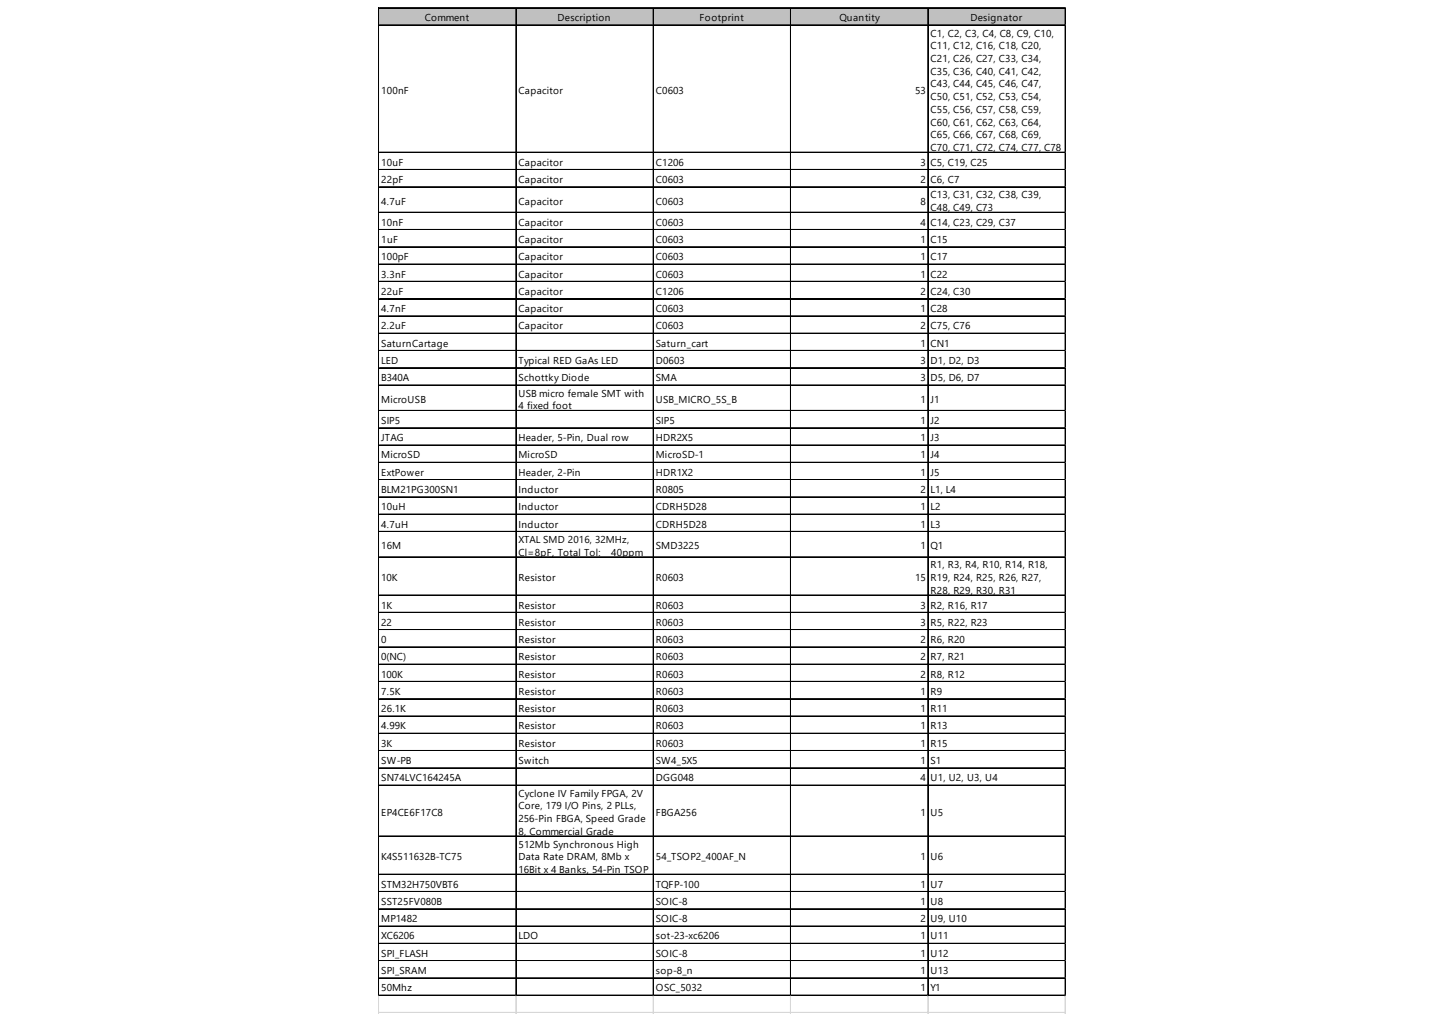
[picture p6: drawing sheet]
<svg xmlns="http://www.w3.org/2000/svg" width="297mm" height="210mm" viewBox="0 0 297 210" stroke-linecap="round" stroke-linejoin="round" font-family="sans-serif">
<defs><g id="words">
<g font-size="2.1">
<text x="87.2" y="4.3">Comment</text>
<text x="114.4" y="4.3">Description</text>
<text x="143.5" y="4.3">Footprint</text>
<text x="172.2" y="4.3">Quantity</text>
<text x="199.1" y="4.3">Designator</text>
<text x="190.9" y="7.5">C1, C2, C3, C4, C8, C9, C10,</text>
<text x="190.9" y="10.1">C11, C12, C16, C18, C20,</text>
<text x="190.9" y="12.7">C21, C26, C27, C33, C34,</text>
<text x="190.9" y="15.3">C35, C36, C40, C41, C42,</text>
<text x="190.9" y="17.9">C43, C44, C45, C46, C47,</text>
<text x="78.2" y="19.3">100nF</text>
<text x="106.4" y="19.3">Capacitor</text>
<text x="134.5" y="19.3">C0603</text>
<text x="187.7" y="19.3">53</text>
<text x="190.9" y="20.6">C50, C51, C52, C53, C54,</text>
<text x="190.9" y="23.2">C55, C56, C57, C58, C59,</text>
<text x="190.9" y="25.8">C60, C61, C62, C63, C64,</text>
<text x="190.9" y="28.4">C65, C66, C67, C68, C69,</text>
<text x="78.2" y="34">10uF</text>
<text x="106.4" y="34">Capacitor</text>
<text x="134.5" y="34">C1206</text>
<text x="188.8" y="34">3</text>
<text x="190.9" y="31">C70, C71, C72, C74, C77, C78</text>
<text x="190.9" y="34">C5, C19, C25</text>
<text x="78.2" y="37.5">22pF</text>
<text x="106.4" y="37.5">Capacitor</text>
<text x="134.5" y="37.5">C0603</text>
<text x="188.8" y="37.5">2</text>
<text x="190.9" y="37.5">C6, C7</text>
<text x="190.9" y="40.7">C13, C31, C32, C38, C39,</text>
<text x="78.2" y="42">4.7uF</text>
<text x="78.2" y="46.3">10nF</text>
<text x="106.4" y="42">Capacitor</text>
<text x="106.4" y="46.3">Capacitor</text>
<text x="134.5" y="42">C0603</text>
<text x="134.5" y="46.3">C0603</text>
<text x="188.8" y="42">8</text>
<text x="188.8" y="46.3">4</text>
<text x="190.9" y="43.3">C48, C49, C73</text>
<text x="190.9" y="46.3">C14, C23, C29, C37</text>
<text x="78.2" y="49.9">1uF</text>
<text x="78.2" y="53.4">100pF</text>
<text x="106.4" y="49.9">Capacitor</text>
<text x="106.4" y="53.4">Capacitor</text>
<text x="134.5" y="49.9">C0603</text>
<text x="134.5" y="53.4">C0603</text>
<text x="188.8" y="49.9">1</text>
<text x="188.8" y="53.4">1</text>
<text x="190.9" y="49.9">C15</text>
<text x="190.9" y="53.4">C17</text>
<text x="78.2" y="56.9">3.3nF</text>
<text x="106.4" y="56.9">Capacitor</text>
<text x="134.5" y="56.9">C0603</text>
<text x="188.8" y="56.9">1</text>
<text x="190.9" y="56.9">C22</text>
<text x="78.2" y="60.5">22uF</text>
<text x="78.2" y="64">4.7nF</text>
<text x="106.4" y="60.5">Capacitor</text>
<text x="106.4" y="64">Capacitor</text>
<text x="134.5" y="60.5">C1206</text>
<text x="134.5" y="64">C0603</text>
<text x="188.8" y="60.5">2</text>
<text x="188.8" y="64">1</text>
<text x="190.9" y="60.5">C24, C30</text>
<text x="190.9" y="64">C28</text>
<text x="78.2" y="67.6">2.2uF</text>
<text x="78.2" y="71.1">SaturnCartage</text>
<text x="106.4" y="67.6">Capacitor</text>
<text x="134.5" y="67.6">C0603</text>
<text x="134.5" y="71.1">Saturn_cart</text>
<text x="188.8" y="67.6">2</text>
<text x="188.8" y="71.1">1</text>
<text x="190.9" y="67.6">C75, C76</text>
<text x="190.9" y="71.1">CN1</text>
<text x="78.2" y="74.7">LED</text>
<text x="106.4" y="74.7">Typical RED GaAs LED</text>
<text x="134.5" y="74.7">D0603</text>
<text x="188.8" y="74.7">3</text>
<text x="190.9" y="74.7">D1, D2, D3</text>
<text x="78.2" y="78.2">B340A</text>
<text x="78.2" y="82.7">MicroUSB</text>
<text x="106.4" y="78.2">Schottky Diode</text>
<text x="106.4" y="81.4">USB micro female SMT with</text>
<text x="106.4" y="84">4 fixed foot</text>
<text x="134.5" y="78.2">SMA</text>
<text x="134.5" y="82.7">USB_MICRO_5S_B</text>
<text x="188.8" y="78.2">3</text>
<text x="188.8" y="82.7">1</text>
<text x="190.9" y="78.2">D5, D6, D7</text>
<text x="190.9" y="82.7">J1</text>
<text x="78.2" y="87">SIP5</text>
<text x="134.5" y="87">SIP5</text>
<text x="188.8" y="87">1</text>
<text x="190.9" y="87">J2</text>
<text x="78.2" y="90.5">JTAG</text>
<text x="78.2" y="94.1">MicroSD</text>
<text x="106.4" y="90.5">Header, 5-Pin, Dual row</text>
<text x="106.4" y="94.1">MicroSD</text>
<text x="134.5" y="90.5">HDR2X5</text>
<text x="134.5" y="94.1">MicroSD-1</text>
<text x="188.8" y="90.5">1</text>
<text x="188.8" y="94.1">1</text>
<text x="190.9" y="90.5">J3</text>
<text x="190.9" y="94.1">J4</text>
<text x="78.2" y="97.6">ExtPower</text>
<text x="78.2" y="101.2">BLM21PG300SN1</text>
<text x="106.4" y="97.6">Header, 2-Pin</text>
<text x="106.4" y="101.2">Inductor</text>
<text x="134.5" y="97.6">HDR1X2</text>
<text x="134.5" y="101.2">R0805</text>
<text x="188.8" y="97.6">1</text>
<text x="188.8" y="101.2">2</text>
<text x="190.9" y="97.6">J5</text>
<text x="190.9" y="101.2">L1, L4</text>
<text x="78.2" y="104.7">10uH</text>
<text x="106.4" y="104.7">Inductor</text>
<text x="134.5" y="104.7">CDRH5D28</text>
<text x="188.8" y="104.7">1</text>
<text x="190.9" y="104.7">L2</text>
<text x="78.2" y="108.2">4.7uH</text>
<text x="78.2" y="112.7">16M</text>
<text x="106.4" y="108.2">Inductor</text>
<text x="106.4" y="111.4">XTAL SMD 2016, 32MHz,</text>
<text x="134.5" y="108.2">CDRH5D28</text>
<text x="134.5" y="112.7">SMD3225</text>
<text x="188.8" y="108.2">1</text>
<text x="188.8" y="112.7">1</text>
<text x="190.9" y="108.2">L3</text>
<text x="190.9" y="112.7">Q1</text>
<text x="78.2" y="119.3">10K</text>
<text x="106.4" y="114">Cl=8pF, Total Tol: ¡À 40ppm</text>
<text x="106.4" y="119.3">Resistor</text>
<text x="134.5" y="119.3">R0603</text>
<text x="187.7" y="119.3">15</text>
<text x="190.9" y="116.6">R1, R3, R4, R10, R14, R18,</text>
<text x="190.9" y="119.3">R19, R24, R25, R26, R27,</text>
<text x="78.2" y="124.9">1K</text>
<text x="106.4" y="124.9">Resistor</text>
<text x="134.5" y="124.9">R0603</text>
<text x="188.8" y="124.9">3</text>
<text x="190.9" y="121.9">R28, R29, R30, R31</text>
<text x="190.9" y="124.9">R2, R16, R17</text>
<text x="78.2" y="128.4">22</text>
<text x="78.2" y="131.9">0</text>
<text x="106.4" y="128.4">Resistor</text>
<text x="106.4" y="131.9">Resistor</text>
<text x="134.5" y="128.4">R0603</text>
<text x="134.5" y="131.9">R0603</text>
<text x="188.8" y="128.4">3</text>
<text x="188.8" y="131.9">2</text>
<text x="190.9" y="128.4">R5, R22, R23</text>
<text x="190.9" y="131.9">R6, R20</text>
<text x="78.2" y="135.5">0(NC)</text>
<text x="106.4" y="135.5">Resistor</text>
<text x="134.5" y="135.5">R0603</text>
<text x="188.8" y="135.5">2</text>
<text x="190.9" y="135.5">R7, R21</text>
<text x="78.2" y="139">100K</text>
<text x="78.2" y="142.6">7.5K</text>
<text x="106.4" y="139">Resistor</text>
<text x="106.4" y="142.6">Resistor</text>
<text x="134.5" y="139">R0603</text>
<text x="134.5" y="142.6">R0603</text>
<text x="188.8" y="139">2</text>
<text x="188.8" y="142.6">1</text>
<text x="190.9" y="139">R8, R12</text>
<text x="190.9" y="142.6">R9</text>
<text x="78.2" y="146.1">26.1K</text>
<text x="78.2" y="149.7">4.99K</text>
<text x="106.4" y="146.1">Resistor</text>
<text x="106.4" y="149.7">Resistor</text>
<text x="134.5" y="146.1">R0603</text>
<text x="134.5" y="149.7">R0603</text>
<text x="188.8" y="146.1">1</text>
<text x="188.8" y="149.7">1</text>
<text x="190.9" y="146.1">R11</text>
<text x="190.9" y="149.7">R13</text>
<text x="78.2" y="153.2">3K</text>
<text x="106.4" y="153.2">Resistor</text>
<text x="134.5" y="153.2">R0603</text>
<text x="188.8" y="153.2">1</text>
<text x="190.9" y="153.2">R15</text>
<text x="78.2" y="156.8">SW-PB</text>
<text x="78.2" y="160.3">SN74LVC164245A</text>
<text x="106.4" y="156.8">Switch</text>
<text x="134.5" y="156.8">SW4_5X5</text>
<text x="134.5" y="160.3">DGG048</text>
<text x="188.8" y="156.8">1</text>
<text x="188.8" y="160.3">4</text>
<text x="190.9" y="156.8">S1</text>
<text x="190.9" y="160.3">U1, U2, U3, U4</text>
<text x="78.2" y="167.4">EP4CE6F17C8</text>
<text x="106.4" y="163.5">Cyclone IV Family FPGA, 2V</text>
<text x="106.4" y="166.1">Core, 179 I/O Pins, 2 PLLs,</text>
<text x="134.5" y="167.4">FBGA256</text>
<text x="188.8" y="167.4">1</text>
<text x="190.9" y="167.4">U5</text>
<text x="106.4" y="168.7">256-Pin FBGA, Speed Grade</text>
<text x="106.4" y="171.3">8, Commercial Grade</text>
<text x="106.4" y="173.9">512Mb Synchronous High</text>
<text x="78.2" y="176.5">K4S511632B-TC75</text>
<text x="106.4" y="176.5">Data Rate DRAM, 8Mb x</text>
<text x="106.4" y="179.1">16Bit x 4 Banks, 54-Pin TSOP</text>
<text x="134.5" y="176.5">54_TSOP2_400AF_N</text>
<text x="188.8" y="176.5">1</text>
<text x="190.9" y="176.5">U6</text>
<text x="78.2" y="182.1">STM32H750VBT6</text>
<text x="78.2" y="185.7">SST25FV080B</text>
<text x="134.5" y="182.1">TQFP-100</text>
<text x="134.5" y="185.7">SOIC-8</text>
<text x="188.8" y="182.1">1</text>
<text x="188.8" y="185.7">1</text>
<text x="190.9" y="182.1">U7</text>
<text x="190.9" y="185.7">U8</text>
<text x="78.2" y="189.2">MP1482</text>
<text x="134.5" y="189.2">SOIC-8</text>
<text x="188.8" y="189.2">2</text>
<text x="190.9" y="189.2">U9, U10</text>
<text x="78.2" y="192.8">XC6206</text>
<text x="78.2" y="196.3">SPI_FLASH</text>
<text x="106.4" y="192.8">LDO</text>
<text x="134.5" y="192.8">sot-23-xc6206</text>
<text x="134.5" y="196.3">SOIC-8</text>
<text x="188.8" y="192.8">1</text>
<text x="188.8" y="196.3">1</text>
<text x="190.9" y="192.8">U11</text>
<text x="190.9" y="196.3">U12</text>
<text x="78.2" y="199.9">SPI_SRAM</text>
<text x="78.2" y="203.4">50Mhz</text>
<text x="134.5" y="199.9">sop-8_n</text>
<text x="134.5" y="203.4">OSC_5032</text>
<text x="188.8" y="199.9">1</text>
<text x="188.8" y="203.4">1</text>
<text x="190.9" y="199.9">U13</text>
<text x="190.9" y="203.4">Y1</text>
</g>
</g></defs>
<path d="M77.8 1.7h140.9v3.6h-140.9z" fill="#c0c0c0"/>
<g fill="none" stroke="#000" stroke-width=".21">
<path d="M77.6 1.6v202.8M77.7 1.6v202.8M77.8 1.6h140.9M77.8 5.1h140.9M77.8 5.2h140.9M105.8 1.7v202.7M105.9 1.7v202.7M134 1.7v202.7M134.1 1.7v202.7M162.2 1.7v202.7M190.3 1.7v202.7M190.4 1.7v202.7"/>
<path d="M218.5 1.7v202.7M218.6 1.7v202.7M77.8 31.2h140.9M77.8 31.3h140.9M77.8 34.8h140.9M77.8 34.9h140.9M77.8 38.3h140.9M77.8 38.4h140.9M77.8 43.5h140.9M77.8 43.6h140.9M77.8 47.1h140.9M77.8 47.2h140.9"/>
<path d="M77.8 50.6h140.9M77.8 50.7h140.9M77.8 54.2h140.9M77.8 54.3h140.9M77.8 57.7h140.9M77.8 57.8h140.9M77.8 61.3h140.9M77.8 61.4h140.9M77.8 64.8h140.9M77.8 64.9h140.9M77.8 68.3h140.9M77.8 68.4h140.9"/>
<path d="M77.8 71.9h140.9M77.8 72h140.9M77.8 75.4h140.9M77.8 75.5h140.9M77.8 79h140.9M77.8 79.1h140.9M77.8 84.2h140.9M77.8 84.3h140.9M77.8 87.8h140.9M77.8 91.3h140.9M77.8 91.4h140.9M77.8 94.8h140.9"/>
<path d="M77.8 94.9h140.9M77.8 98.4h140.9M77.8 98.5h140.9M77.8 101.9h140.9M77.8 102h140.9M77.8 105.5h140.9M77.8 105.6h140.9M77.8 109h140.9M77.8 109.1h140.9M77.8 114.2h140.9M77.8 114.3h140.9M77.8 122.1h140.9"/>
<path d="M77.8 122.2h140.9M77.8 125.6h140.9M77.8 125.7h140.9M77.8 129.2h140.9M77.8 129.3h140.9M77.8 132.7h140.9M77.8 132.8h140.9M77.8 136.3h140.9M77.8 136.4h140.9M77.8 139.8h140.9M77.8 139.9h140.9M77.8 143.3h140.9"/>
<path d="M77.8 143.4h140.9M77.8 146.9h140.9M77.8 147h140.9M77.8 150.4h140.9M77.8 150.5h140.9M77.8 154h140.9M77.8 154.1h140.9M77.8 157.5h140.9M77.8 157.6h140.9M77.8 161.1h140.9M77.8 161.2h140.9M77.8 171.5h140.9"/>
<path d="M77.8 171.6h140.9M77.8 179.4h140.9M77.8 179.5h140.9M77.8 182.9h140.9M77.8 183h140.9M77.8 186.4h140.9M77.8 186.5h140.9M77.8 190h140.9M77.8 190.1h140.9M77.8 193.5h140.9M77.8 193.6h140.9M77.8 197.1h140.9"/>
<path d="M77.8 197.2h140.9M77.8 200.6h140.9M77.8 200.7h140.9M77.8 204.2h140.9M77.8 204.3h140.9"/>
</g>
<path d="M218.7 1.6h.1M77.6 204.4v3.6M77.7 204.4v3.6M105.8 204.4v3.6M105.9 204.4v3.6M134 204.4v3.6M134.1 204.4v3.6M162.2 204.4v3.6M190.3 204.4v3.6M190.4 204.4v3.6M218.5 204.4v3.6M218.6 204.4v3.6" fill="none" stroke="#d4d4d4" stroke-width=".21"/>
<path d="M218.7 1.6v.1z" fill="#d4d4d4"/>
<path d="M218.7 5.1h.1" fill="none" stroke="#d4d4d4" stroke-width=".21"/>
<path d="M218.7 5.1v.2z" fill="#d4d4d4"/>
<path d="M218.7 31.2h.1" fill="none" stroke="#d4d4d4" stroke-width=".21"/>
<path d="M218.7 31.2v.2z" fill="#d4d4d4"/>
<path d="M218.7 34.8h.1" fill="none" stroke="#d4d4d4" stroke-width=".21"/>
<path d="M218.7 34.8v.2z" fill="#d4d4d4"/>
<path d="M218.7 38.3h.1" fill="none" stroke="#d4d4d4" stroke-width=".21"/>
<path d="M218.7 38.3v.2z" fill="#d4d4d4"/>
<path d="M218.7 43.5h.1" fill="none" stroke="#d4d4d4" stroke-width=".21"/>
<path d="M218.7 43.5v.2z" fill="#d4d4d4"/>
<path d="M218.7 47.1h.1" fill="none" stroke="#d4d4d4" stroke-width=".21"/>
<path d="M218.7 47.1v.2z" fill="#d4d4d4"/>
<path d="M218.7 50.6h.1" fill="none" stroke="#d4d4d4" stroke-width=".21"/>
<path d="M218.7 50.6v.2z" fill="#d4d4d4"/>
<path d="M218.7 54.2h.1" fill="none" stroke="#d4d4d4" stroke-width=".21"/>
<path d="M218.7 54.2v.2z" fill="#d4d4d4"/>
<path d="M218.7 57.7h.1" fill="none" stroke="#d4d4d4" stroke-width=".21"/>
<path d="M218.7 57.7v.2z" fill="#d4d4d4"/>
<path d="M218.7 61.3h.1" fill="none" stroke="#d4d4d4" stroke-width=".21"/>
<path d="M218.7 61.3v.1z" fill="#d4d4d4"/>
<path d="M218.7 64.8h.1" fill="none" stroke="#d4d4d4" stroke-width=".21"/>
<path d="M218.7 64.8v.2z" fill="#d4d4d4"/>
<path d="M218.7 68.3h.1" fill="none" stroke="#d4d4d4" stroke-width=".21"/>
<path d="M218.7 68.3v.2z" fill="#d4d4d4"/>
<path d="M218.7 71.9h.1" fill="none" stroke="#d4d4d4" stroke-width=".21"/>
<path d="M218.7 71.9v.2z" fill="#d4d4d4"/>
<path d="M218.7 75.4h.1" fill="none" stroke="#d4d4d4" stroke-width=".21"/>
<path d="M218.7 75.4v.2z" fill="#d4d4d4"/>
<path d="M218.7 79h.1" fill="none" stroke="#d4d4d4" stroke-width=".21"/>
<path d="M218.7 79v.2z" fill="#d4d4d4"/>
<path d="M218.7 84.2h.1" fill="none" stroke="#d4d4d4" stroke-width=".21"/>
<path d="M218.7 84.2v.2z" fill="#d4d4d4"/>
<path d="M218.7 87.8h.1" fill="none" stroke="#d4d4d4" stroke-width=".21"/>
<path d="M218.7 87.8v.1z" fill="#d4d4d4"/>
<path d="M218.7 91.3h.1" fill="none" stroke="#d4d4d4" stroke-width=".21"/>
<path d="M218.7 91.3v.2z" fill="#d4d4d4"/>
<path d="M218.7 94.8h.1" fill="none" stroke="#d4d4d4" stroke-width=".21"/>
<path d="M218.7 94.8v.2z" fill="#d4d4d4"/>
<path d="M218.7 98.4h.1" fill="none" stroke="#d4d4d4" stroke-width=".21"/>
<path d="M218.7 98.4v.2z" fill="#d4d4d4"/>
<path d="M218.7 101.9h.1" fill="none" stroke="#d4d4d4" stroke-width=".21"/>
<path d="M218.7 101.9v.2z" fill="#d4d4d4"/>
<path d="M218.7 105.5h.1" fill="none" stroke="#d4d4d4" stroke-width=".21"/>
<path d="M218.7 105.5v.2z" fill="#d4d4d4"/>
<path d="M218.7 109h.1" fill="none" stroke="#d4d4d4" stroke-width=".21"/>
<path d="M218.7 109v.2z" fill="#d4d4d4"/>
<path d="M218.7 114.2h.1" fill="none" stroke="#d4d4d4" stroke-width=".21"/>
<path d="M218.7 114.2v.2z" fill="#d4d4d4"/>
<path d="M218.7 122.1h.1" fill="none" stroke="#d4d4d4" stroke-width=".21"/>
<path d="M218.7 122.1v.2z" fill="#d4d4d4"/>
<path d="M218.7 125.6h.1" fill="none" stroke="#d4d4d4" stroke-width=".21"/>
<path d="M218.7 125.6v.2z" fill="#d4d4d4"/>
<path d="M218.7 129.2h.1" fill="none" stroke="#d4d4d4" stroke-width=".21"/>
<path d="M218.7 129.2v.2z" fill="#d4d4d4"/>
<path d="M218.7 132.7h.1" fill="none" stroke="#d4d4d4" stroke-width=".21"/>
<path d="M218.7 132.7v.2z" fill="#d4d4d4"/>
<path d="M218.7 136.3h.1" fill="none" stroke="#d4d4d4" stroke-width=".21"/>
<path d="M218.7 136.3v.1z" fill="#d4d4d4"/>
<path d="M218.7 139.8h.1" fill="none" stroke="#d4d4d4" stroke-width=".21"/>
<path d="M218.7 139.8v.2z" fill="#d4d4d4"/>
<path d="M218.7 143.3h.1" fill="none" stroke="#d4d4d4" stroke-width=".21"/>
<path d="M218.7 143.3v.2z" fill="#d4d4d4"/>
<path d="M218.7 146.9h.1" fill="none" stroke="#d4d4d4" stroke-width=".21"/>
<path d="M218.7 146.9v.2z" fill="#d4d4d4"/>
<path d="M218.7 150.4h.1" fill="none" stroke="#d4d4d4" stroke-width=".21"/>
<path d="M218.7 150.4v.2z" fill="#d4d4d4"/>
<path d="M218.7 154h.1" fill="none" stroke="#d4d4d4" stroke-width=".21"/>
<path d="M218.7 154v.2z" fill="#d4d4d4"/>
<path d="M218.7 157.5h.1" fill="none" stroke="#d4d4d4" stroke-width=".21"/>
<path d="M218.7 157.5v.2z" fill="#d4d4d4"/>
<path d="M218.7 161.1h.1" fill="none" stroke="#d4d4d4" stroke-width=".21"/>
<path d="M218.7 161.1v.2z" fill="#d4d4d4"/>
<path d="M218.7 171.5h.1" fill="none" stroke="#d4d4d4" stroke-width=".21"/>
<path d="M218.7 171.5v.2z" fill="#d4d4d4"/>
<path d="M218.7 179.4h.1" fill="none" stroke="#d4d4d4" stroke-width=".21"/>
<path d="M218.7 179.4v.1z" fill="#d4d4d4"/>
<path d="M218.7 182.9h.1" fill="none" stroke="#d4d4d4" stroke-width=".21"/>
<path d="M218.7 182.9v.2z" fill="#d4d4d4"/>
<path d="M218.7 186.4h.1" fill="none" stroke="#d4d4d4" stroke-width=".21"/>
<path d="M218.7 186.4v.2z" fill="#d4d4d4"/>
<path d="M218.7 190h.1" fill="none" stroke="#d4d4d4" stroke-width=".21"/>
<path d="M218.7 190v.2z" fill="#d4d4d4"/>
<path d="M218.7 193.5h.1" fill="none" stroke="#d4d4d4" stroke-width=".21"/>
<path d="M218.7 193.5v.2z" fill="#d4d4d4"/>
<path d="M218.7 197.1h.1" fill="none" stroke="#d4d4d4" stroke-width=".21"/>
<path d="M218.7 197.1v.2z" fill="#d4d4d4"/>
<path d="M218.7 200.6h.1" fill="none" stroke="#d4d4d4" stroke-width=".21"/>
<path d="M218.7 200.6v.2z" fill="#d4d4d4"/>
<path d="M218.7 204.2h.1" fill="none" stroke="#d4d4d4" stroke-width=".21"/>
<path d="M218.7 204.2v.2z" fill="#d4d4d4"/>
<path d="M77.6 207.7h141.1M77.6 207.8h141.1" fill="none" stroke="#d4d4d4" stroke-width=".21"/>
<use href="#words"/>
</svg>
